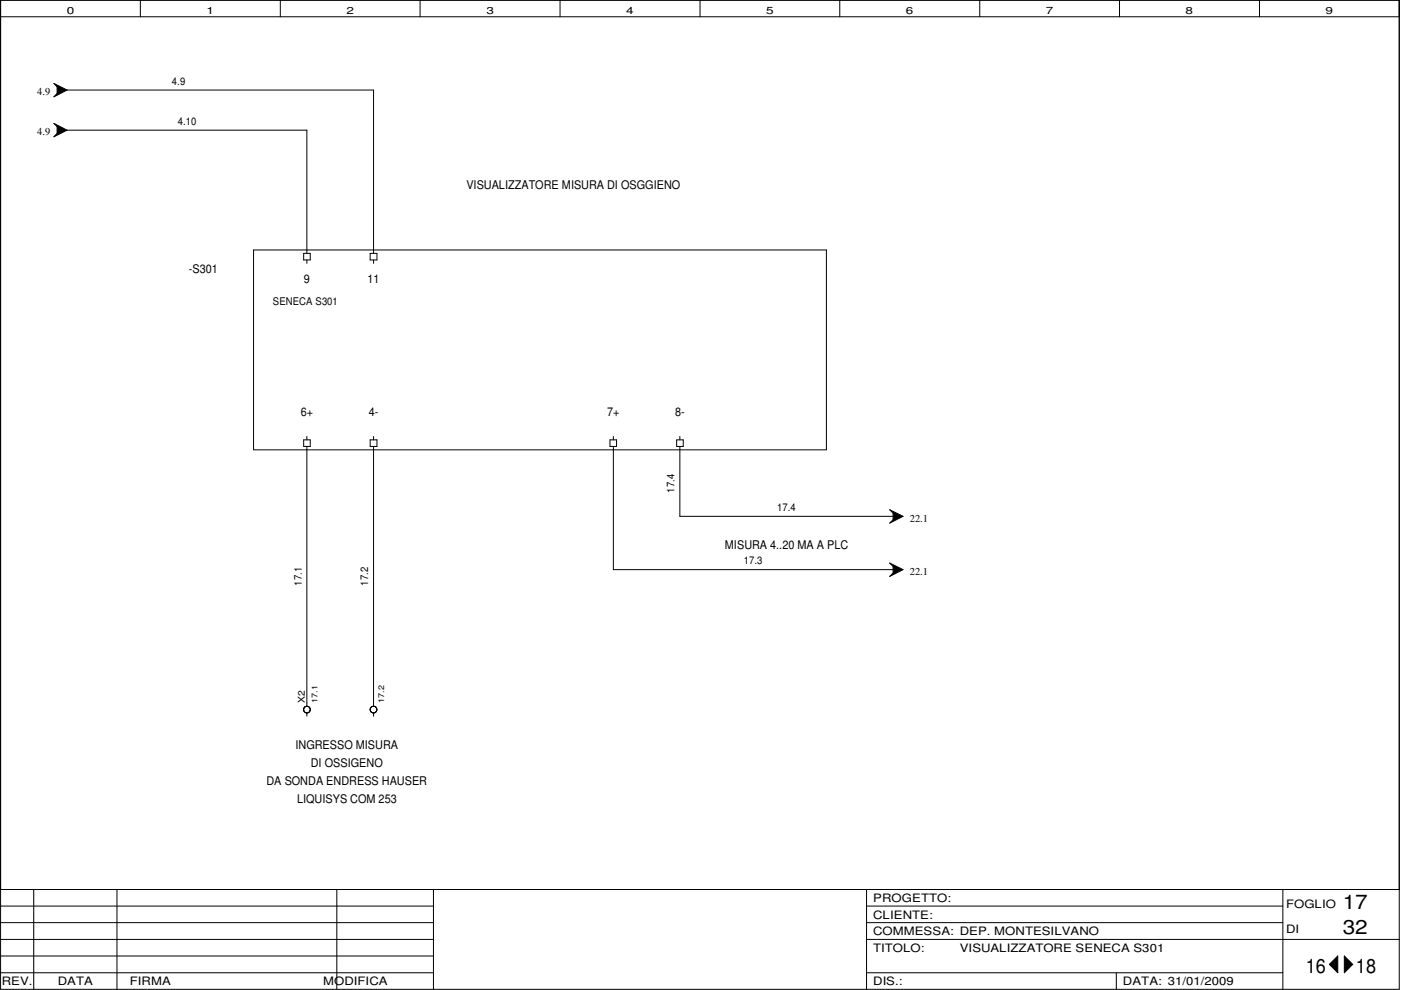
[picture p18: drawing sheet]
<svg xmlns="http://www.w3.org/2000/svg" width="297mm" height="210mm" viewBox="0 0 297 210" stroke-linecap="round" stroke-linejoin="round" font-family="sans-serif">
<defs><g id="words">
<g font-size="4.2">
<text x="284.7" y="192.8">17</text>
<text x="284.7" y="198.1">32</text>
<text x="276.9" y="206.2">16</text>
<text x="287.5" y="206.2">18</text>
</g>
<g font-size="2.5">
<text x="98.9" y="40.1">VISUALIZZATORE MISURA DI OSGGIENO</text>
<text x="40" y="57.8">-S301</text>
<text x="64.4" y="59.9">9</text>
<text x="77.9" y="59.9">11</text>
<text x="63.8" y="88.2">6+</text>
<text x="78.2" y="88.2">4-</text>
<text x="128.7" y="88.2">7+</text>
<text x="143.1" y="88.2">8-</text>
<text x="153.7" y="116.4">MISURA 4..20 MA A PLC</text>
<text x="62.6" y="158.8">INGRESSO MISURA</text>
<text x="56.5" y="166.4">DA SONDA ENDRESS HAUSER</text>
<text x="65.9" y="162.6">DI OSSIGENO</text>
<text x="63" y="170.2">LIQUISYS COM 253</text>
<text x="185.1" y="191.2">PROGETTO:</text>
<text x="185.1" y="194.8">CLIENTE:</text>
<text x="272.7" y="192.4">FOGLIO</text>
<text x="272.7" y="197.7">DI</text>
<text x="185.1" y="201.8">TITOLO:</text>
<text x="185.1" y="198.3">COMMESSA: DEP. MONTESILVANO</text>
<text x="203.5" y="201.8">VISUALIZZATORE SENECA S301</text>
<text x=".4" y="208.9">REV.</text>
<text x="12.3" y="208.9">DATA</text>
<text x="27.5" y="208.9">FIRMA</text>
<text x="68.5" y="208.9">MODIFICA</text>
<text x="185.1" y="208.9">DIS.:</text>
<text x="238.1" y="208.9">DATA: 31/01/2009</text>
</g>
<g font-size="2.2">
<text x="36.4" y="18">4.9</text>
<text x="7.9" y="20.2">4.9</text>
<text x="7.9" y="28.7">4.9</text>
<text x="37.7" y="26.5">4.10</text>
<text x="57.9" y="64.7">SENECA S301</text>
<text x="143" y="104.4" transform="rotate(-90 143 104.4)">17.4</text>
<text x="164.8" y="108.4">17.4</text>
<text x="192.9" y="110.6">22.1</text>
<text x="157.7" y="119.7">17.3</text>
<text x="64" y="124.2" transform="rotate(-90 64 124.2)">17.1</text>
<text x="78.1" y="124.2" transform="rotate(-90 78.1 124.2)">17.2</text>
<text x="192.9" y="121.9">22.1</text>
</g>
<g font-size="2.1">
<text x="14.1" y="2.9">0</text>
<text x="43.8" y="2.9">1</text>
<text x="73.4" y="2.9">2</text>
<text x="103.1" y="2.9">3</text>
<text x="132.8" y="2.9">4</text>
<text x="162.4" y="2.9">5</text>
<text x="192.1" y="2.9">6</text>
<text x="221.7" y="2.9">7</text>
<text x="251.4" y="2.9">8</text>
<text x="281" y="2.9">9</text>
</g>
<text font-size="2" x="64.6" y="149.1" transform="rotate(-90 64.6 149.1)">X2</text>
<g font-size="1.7">
<text x="67.3" y="149.1" transform="rotate(-90 67.3 149.1)">17.1</text>
<text x="81.4" y="149.1" transform="rotate(-90 81.4 149.1)">17.2</text>
</g>
</g></defs>
<g fill="none" stroke="#000" stroke-width=".21">
<path d="M.1 0h296.6v209.8h-296.6zM.1 3.6h296.6M11.4 17.7l2.8 1.4-2.8 1.4 .7-.7v-1.4zM14.2 19.1h65v34.6M29.8 0v3.6M59.4 0v3.6M89.1 0v3.6M118.7 0v3.6M148.4 0v3.6M178.1 0v3.6M207.7 0v3.6M237.4 0v3.6"/>
<path d="M267 0v3.6M11.4 26.2l2.8 1.4-2.8 1.4 .7-.7v-1.4zM14.2 27.6h50.9v26.1M53.8 53h121.4v42.4h-121.4zM64.4 53.7h1.4v1.4h-1.4zM65.1 55.1v.7M78.5 53.7h1.4v1.4h-1.4zM79.2 55.1v.7M64.4 93.3h1.4v1.4h-1.4zM65.1 92.5v.8M65.1 94.7v55M78.5 93.3h1.4v1.4h-1.4z"/>
<path d="M79.2 92.5v.8M79.2 94.7v55M129.3 93.3h1.4v1.4h-1.4zM130 92.5v.8M130 94.7v26.1h59.4M143.5 93.3h1.4v1.4h-1.4zM144.1 92.5v.8M144.1 94.7v14.8h45.3M188.6 108.1l2.9 1.4-2.9 1.4 .8-.7v-1.4zM188.6 119.4l2.9 1.4-2.9 1.4 .8-.7v-1.4zM64.4 150.2l.6-.5 .4 .1 .3 .3v.7l-.3 .3-.4 .1M64.4 150.7l.6 .5"/>
<path d="M64.5 150.1v.7M65.1 151.2v.6M65.3 149.8h.1M65.4 149.9h.1M65.5 151h.1M65.6 150h.1M65.6 150.9h.1M78.5 150.6h.1M78.5 150.3h.1M78.6 150.1v.1M78.7 150l-.2 .7 .4 .4h.2a.58 .58 0 0 0 .7-.4l.1-.2M78.7 150h.1"/>
<path d="M78.7 150.9h.1M78.7 151h.1M78.9 149.8h.6M78.9 149.8l-.2 .2M79.2 151.2v.6M79.5 149.8l.4 .6M79.5 151.1h.1M79.8 150.1h.1M79.8 150.8h.1M79.9 150.4v.1M.1 188.6h296.6M.1 199.2h91.8"/>
<path d="M.1 195.6h91.8M.1 192.1h91.8M7.2 188.6v21.2M24.8 188.6v21.2M71.4 188.6v21.2M91.9 188.6v21.2M183.7 199.2h113M183.7 195.6h88.3M183.7 192.1h88.3M183.7 188.6v21.2M272 188.6v21.2M.1 202.7h91.8"/>
<path d="M.1 206.2h91.8M183.7 206.2h88.3M236.7 206.2v3.6M281.9 204.5l1.7-1.8v3.5zM285 202.7l1.8 1.8-1.8 1.7z"/>
</g>
<g fill="#000">
<path d="M281.9 204.5l1.7-1.8v3.5zM285 202.7l1.8 1.8-1.8 1.7z"/>
<path d="M11.4 17.7l2.8 1.4-2.8 1.4 .7-.7v-1.4z" fill-rule="evenodd"/>
<path d="M11.4 26.2l2.8 1.4-2.8 1.4 .7-.7v-1.4z" fill-rule="evenodd"/>
<path d="M188.6 108.1l2.9 1.4-2.9 1.4 .8-.7v-1.4z" fill-rule="evenodd"/>
<path d="M188.6 119.4l2.9 1.4-2.9 1.4 .8-.7v-1.4z" fill-rule="evenodd"/>
</g>
<use href="#words"/>
</svg>
